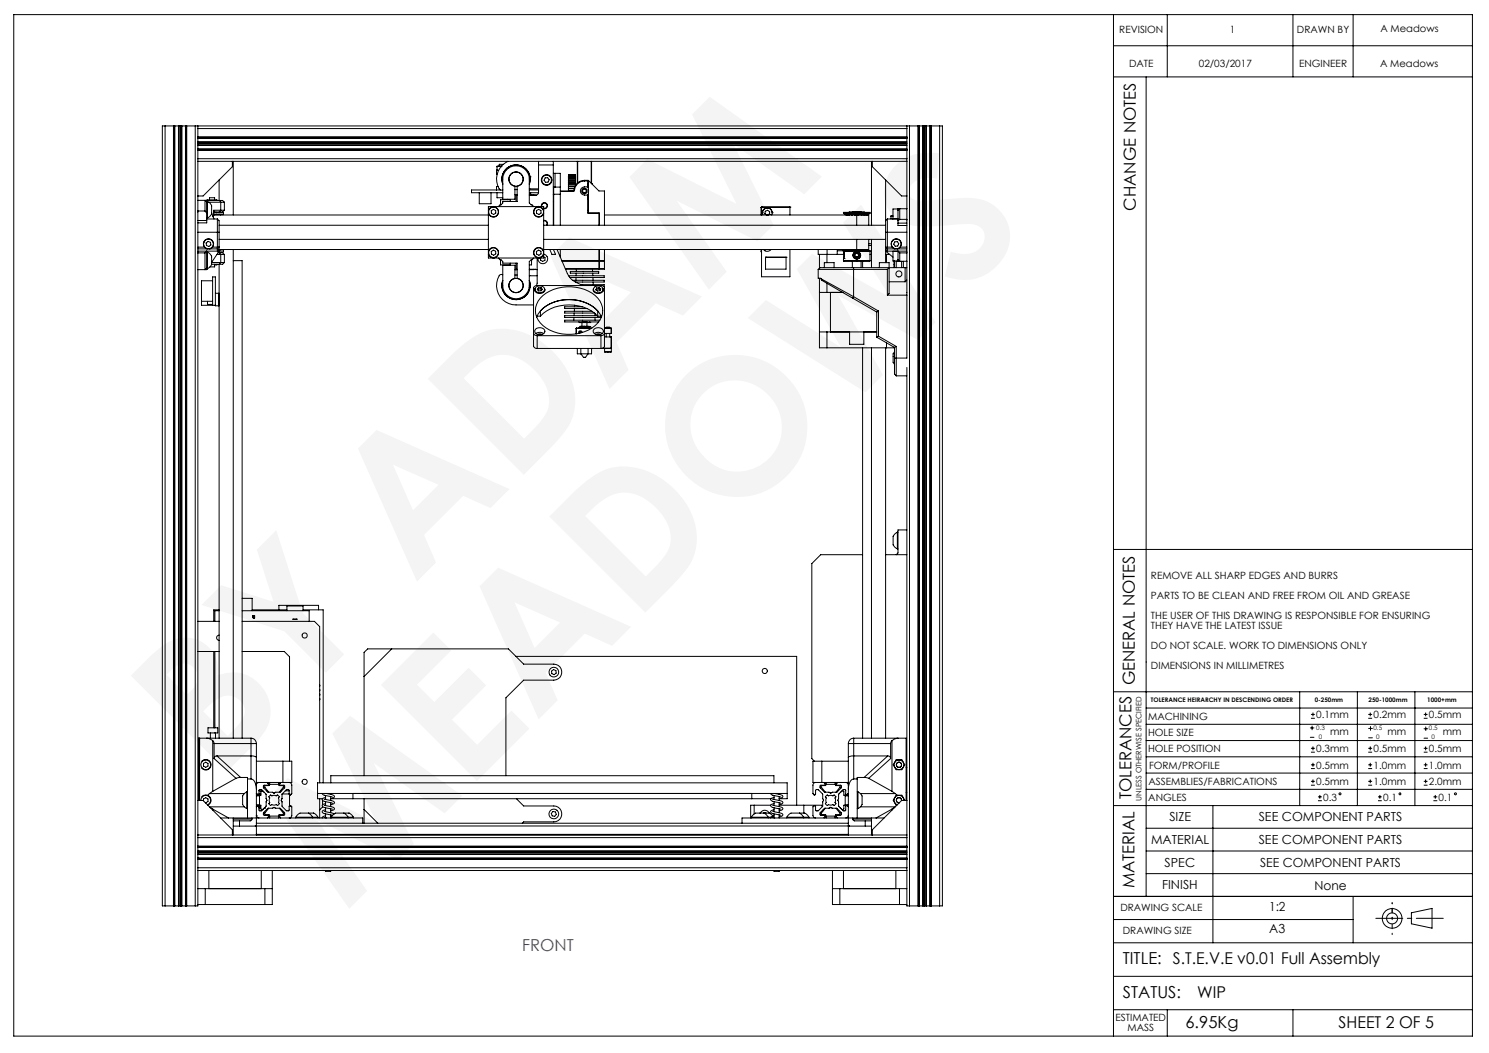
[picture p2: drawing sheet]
<svg xmlns="http://www.w3.org/2000/svg" width="420mm" height="297mm" viewBox="0 0 420 297" stroke-linecap="round" stroke-linejoin="round" font-family="sans-serif">
<defs><g id="words">
<g font-size="53.3" fill="#f4f4f4">
<text x="60.9" y="220.7" transform="rotate(-45 60.9 220.7)">BY ADAM</text>
<text x="97.5" y="257.3" transform="rotate(-45 97.5 257.3)">MEADOWS</text>
</g>
<g font-size="4.7">
<text x="320.4" y="59.4" transform="rotate(-90 320.4 59.4)">CHANGE NOTES</text>
<text x="320.1" y="193.3" transform="rotate(-90 320.1 193.3)">GENERAL NOTES</text>
<text x="319.2" y="225.4" transform="rotate(-90 319.2 225.4)">TOLERANCES</text>
<text x="320" y="250.5" transform="rotate(-90 320 250.5)">MATERIAL</text>
<text x="316.7" y="271.8">TITLE: S.T.E.V.E v0.01 Full Assembly</text>
<text x="316.7" y="281.4">STATUS:</text>
<text x="334.4" y="290.1">6.95Kg</text>
</g>
<text font-size="4.7" fill="#00f" x="147.3" y="268.2">FRONT</text>
<g font-size="4.6">
<text x="337.7" y="281.4">WIP</text>
<text x="377.6" y="290.1">SHEET 2 OF 5</text>
</g>
<g font-size="3.5">
<text x="329.8" y="231.6">SIZE</text>
<text x="355.1" y="231.6">SEE COMPONENT PARTS</text>
<text x="324.7" y="237.9">MATERIAL</text>
<text x="355.1" y="237.9">SEE COMPONENT PARTS</text>
<text x="328.5" y="244.6">SPEC</text>
<text x="355.5" y="244.6">SEE COMPONENT PARTS</text>
<text x="327.8" y="250.8">FINISH</text>
<text x="370.8" y="251.1">None</text>
<text x="358" y="257.1">1:2</text>
<text x="358" y="263.2">A3</text>
</g>
<g font-size="2.8">
<text x="315.7" y="9.4">REVISION</text>
<text x="346.9" y="9.4">1</text>
<text x="365.8" y="9.4">DRAWN BY</text>
<text x="389.4" y="9.1">A Meadows</text>
<text x="318.5" y="18.8">DATE</text>
<text x="338.2" y="18.8">02/03/2017</text>
<text x="366.4" y="18.8">ENGINEER</text>
<text x="389.3" y="18.8">A Meadows</text>
<text x="324.7" y="163.4">REMOVE ALL SHARP EDGES AND BURRS</text>
<text x="324.7" y="169">PARTS TO BE CLEAN AND FREE FROM OIL AND GREASE</text>
<text x="324.7" y="174.6">THE USER OF THIS DRAWING IS RESPONSIBLE FOR ENSURING</text>
<text x="324.7" y="177.5">THEY HAVE THE LATEST ISSUE</text>
<text x="324.7" y="183.1">DO NOT SCALE. WORK TO DIMENSIONS ONLY</text>
<text x="324.7" y="188.8">DIMENSIONS IN MILLIMETRES</text>
<text x="323.9" y="203.1">MACHINING</text>
<text x="371.3" y="202.6">0.1mm</text>
<text x="387.4" y="202.6">0.2mm</text>
<text x="403.1" y="202.6">0.5mm</text>
<text x="323.8" y="207.6">HOLE SIZE</text>
<text x="375.2" y="207.4">mm</text>
<text x="391.3" y="207.4">mm</text>
<text x="407" y="207.4">mm</text>
<text x="323.8" y="212.1">HOLE POSITION</text>
<text x="371.3" y="212.1">0.3mm</text>
<text x="387.4" y="212.1">0.5mm</text>
<text x="403.1" y="212.1">0.5mm</text>
<text x="324" y="221.4">ASSEMBLIES/FABRICATIONS</text>
<text x="324.1" y="216.8">FORM/PROFILE</text>
<text x="371.3" y="216.8">0.5mm</text>
<text x="371.3" y="221.4">0.5mm</text>
<text x="387.4" y="216.8">1.0mm</text>
<text x="387.4" y="221.4">1.0mm</text>
<text x="403.1" y="216.8">1.0mm</text>
<text x="403.1" y="221.4">2.0mm</text>
<text x="323.9" y="225.8">ANGLES</text>
<text x="373.2" y="225.8">0.3</text>
<text x="390.2" y="225.8">0.1</text>
<text x="405.8" y="225.8">0.1</text>
<text x="316" y="257.1">DRAWING SCALE</text>
<text x="316.7" y="263.5">DRAWING SIZE</text>
<text x="314.7" y="288">ESTIMATED</text>
<text x="318" y="290.8">MASS</text>
</g>
<text font-size="2.1" x="322" y="225.9" transform="rotate(-90 322 225.9)">UNLESS OTHERWISE SPECIFIED</text>
<g font-size="1.8">
<text x="324.7" y="198.1">TOLERANCE HEIRARCHY IN DESCENDING ORDER</text>
<text x="370.9" y="198.1">0-250mm</text>
<text x="386.1" y="198.1">250-1000mm</text>
<text x="402.6" y="198.1">1000+mm</text>
<text x="371.3" y="205.9">0.3</text>
<text x="372" y="208.5">0</text>
<text x="387.4" y="205.9">0.5</text>
<text x="388.2" y="208.5">0</text>
<text x="403.1" y="205.9">0.5</text>
<text x="403.8" y="208.5">0</text>
</g>
</g></defs>
<g fill="none" stroke="#000" stroke-width=".28">
<path d="M3.9 4.1h411.4v288.1h-411.4zM314.1 4.1v288.1M314.1 12.9h101.2M329.2 4.1v17.6M364.7 4.1v17.6M381.7 4.1v17.6M46.6 35.5h-.8v220h.8M46.6 35.5v220M46.6 35.5h2.3M48.9 35.5h.1M48.9 35.5v220M49 35.5h.1"/>
<path d="M49 35.5v220M49.1 35.5h.1M49.1 35.5v220M49.2 35.5h.1M49.2 35.5v220M49.3 35.5h1.5M49.3 35.5v220M50.3 35.5h.1M50.3 35.5v220M50.8 35.5h.1M50.8 35.5v220M50.9 35.5h.3"/>
<path d="M50.9 35.5v220M51.2 35.5h.1M51.2 35.5v220M51.3 35.5h1M51.3 35.5v220M52.3 35.5h.1M52.3 35.5v220M52.4 35.5h.1M52.4 35.5v220M52.5 35.5h.1M52.5 35.5v220M52.6 35.5h.1"/>
<path d="M52.6 35.5v220M52.7 35.5h2.4M52.7 35.5v220M55.1 35.5h.7M55.1 35.5v220M55.8 38.6v.1M55.8 35.5v.8M55.8 38.7v.1M55.8 38.9v.1M55.8 36.3v2.3M55.8 38.8v.1M55.8 39v3"/>
<path d="M55.8 35.5h200M55.8 38.6h200M55.8 36.3h200M55.8 38.7h200M55.8 38.8h200M55.8 39h200M55.8 38.9h200M255.8 35.5h.7M255.8 38.6v.1M255.8 35.5v.8M255.8 38.7v.1M255.8 38.9v.1"/>
<path d="M255.8 36.3v2.3M255.8 38.8v.1M255.8 39v3M256.5 35.5h2.4M256.5 35.5v220M258.9 35.5h.1M258.9 35.5v220M259 35.5h.1M259 35.5v220M259.1 35.5h.1M259.1 35.5v220M259.2 35.5h.1"/>
<path d="M259.2 35.5v220M259.3 35.5h1M259.3 35.5v220M260.3 35.5h.1M260.3 35.5v220M260.4 35.5h.3M260.4 35.5v220M260.7 35.5h.1M260.7 35.5v220M260.8 35.5h1.5M260.8 35.5v220M261.2 35.5h.1"/>
<path d="M261.2 35.5v220M262.3 35.5h.1M262.3 35.5v220M262.4 35.5h.1M262.4 35.5v220M262.5 35.5h.1M262.5 35.5v220M262.6 35.5h.1M262.6 35.5v220M262.7 35.5h2.3M262.7 35.5v220M265 35.5h.8v220h-.8"/>
<path d="M265 35.5v220M314.1 21.7h101.2M323.3 21.7v231.1M55.8 42.3v.1M55.8 44.8v.7M55.8 42.2v.1M55.8 42v.1M55.8 42.1v.1M55.8 42.4v2.4M55.8 45.5v190M55.8 59.5h2M55.8 56.5h2.5l.1 .3"/>
<path d="M55.8 45.5h200M55.8 42.4h200M55.8 42.3h200M55.8 44.8h200M55.8 42.2h200M55.8 42.1h200M55.8 42h200M55.8 41h200M55.8 40h200M55.8 40.1h200M55.8 40.5h200M55.8 40.6h200"/>
<path d="M57.8 59.5l.5 .6M58.3 57l-.5-.5v3M58.3 57v5.2M58.3 56.5h3.6M58.4 56.5v-.1h2.8v.1M58.5 56.8l.5 .3a1.75 1.75 0 0 1 .7 1.9 2.1 2.1 0 0 1-1.2 2.5M58.5 56.8h-.2v.2M58.5 56.8v4.7M58.9 57h3.4M59.1 56.4v-.6h1.4v.6M60.3 59.9l.8 .1M60.3 59.8h1.6"/>
<path d="M60.5 59.8v.1M61.8 50.8v5.7M61.8 59.8v.2M61.9 56.5h.9l.5 .5M61.9 56.5l.4 .5M62.3 57h1M62.3 59.3h1M62.3 59.3h-2v1.5l-.3 .2M62.3 57v2.3M62.3 59.3l-.4 .5M63.3 59.3l-.5 .5h-.9M63.3 57v2.3"/>
<path d="M65.5 45.5v1.5l-8.2 8.3h-1.5M65.8 45.5v15.1M135.2 54.4v3.1h3.3v-3.1M137.8 59.3a1.47 1.47 0 0 1 2.2-.7 1.47 1.47 0 0 1 0 2.3 1.47 1.47 0 0 1-2.2-.7M137.8 58.3h15.6v14.5h-15.6zM138.6 59.4l.6-.3 .6 .3v.7l-.6 .4-.6-.4zM139.2 58.2l-.1 .1M140.2 54.4v1.4h1.6M140.2 47.9l.5 .2M140.2 47.9v.2M140.2 47.1v.8M140.5 52.6h-.4v1"/>
<path d="M140.5 58.3l1.3-1v-.5h4.1v-4.2a2.06 2.06 0 0 0 1.4-3.2 2.06 2.06 0 0 0-3.5 0 2.06 2.06 0 0 0 1.4 3.2v3.6h-3.4v-5.7a3.7 3.7 0 0 1 3.8-3.7 3.7 3.7 0 0 1 3.7 3.7v6.8l1.3 1M140.6 48.1h-.5v1h.2M140.7 46.9l-.5 .2M140.7 46.9h-.5v.2M140.7 46.9h.3M141 46.9l.5 .2M141 46.9h.6M141.1 53.6h-8.1v.8h8.8M141.7 53.6h.1M141.8 49.1h.1M141.8 52a4 4 0 0 1 3.8-5.5 4 4 0 0 1 3.7 5.5M141.8 51.9a4 4 0 0 1 3.8-5.4 4 4 0 0 1 3.7 5.4"/>
<path d="M142 46.4h-1.2v.5M142.4 48.1h.1M142.9 47.5h.1M143.1 56.2v.1M143.3 45.5a5.5 5.5 0 0 0-2.3 8h.8M143.5 47.1h.1M143.9 56.8v-.5h-2.7v1.5M145.2 54.9h.7M145.2 53.5h.7M145.9 55.1h-.3v1.7M147.6 47.1h.1M149.1 48.7h.1"/>
<path d="M149.3 53.2l2.6 .1M149.3 55l1.3 .1M149.3 53.6h2.6M149.5 49.9h.1M149.7 54.4v.6M150.6 55h.7M151.3 59.4l.6-.3 .7 .3v.7l-.6 .4-.7-.4zM151.8 58.3h.3M151.9 45.5v8.7a.84 .84 0 0 1-.9 .9h-1.7M151.9 54.4h-2.4v.6M151.9 46.5h4.2M152.7 58.3a.88 .88 0 0 1 .8-1.1 .88 .88 0 0 1 .9 .9 .88 .88 0 0 1-1 .8"/>
<path d="M152.9 58.3a.75 .75 0 0 1 .6-1 .75 .75 0 0 1 .8 .8 .75 .75 0 0 1-.9 .6M153.4 59.3a1.47 1.47 0 0 0-2.3-.7 1.47 1.47 0 0 0 0 2.3 1.47 1.47 0 0 0 2.3-.7M153.8 50.2l.7-.1 .4 .6-.3 .7h-.7l-.4-.6zM156.1 48.9h1.9v14.6M156.1 52.8h1.9M156.1 45.5v18M156.1 56.9h.1M156.1 55h.1M156.2 52.8v10.7M156.2 54.8h1.8M156.6 48.9v3.9M158 53.9h3.7"/>
<path d="M158 54h3.7M160.3 53.2v.6h1.6M160.3 52.6v.3M160.3 52v-.2l2 .2M160.3 51.4h2M160.3 50.9h2M160.3 50.4h2M160.3 50.1h2M160.3 49.8h2M160.3 52.6h1.9M160.3 53.2h1.6M160.3 52h2"/>
<path d="M160.3 49.8v.1M160.3 50.1v.1M160.3 50.4v.3M160.3 50.9v.2M160.3 51.4v.3M160.3 52v.3M160.3 49.5h2M160.3 49.4h2M160.3 49.3h2M161.7 53.9v.1M161.9 53.7h.1M161.9 53.7l-.2 .2"/>
<path d="M162 53.1l-1.7 .1M162 53.7l-.3 .3M162.2 52.5l-1.9 .1M162.3 49.8v.1M162.3 50.1v.1M162.3 50.4v.2M162.3 50.9v.2M162.3 51.4v.3M162.3 52v.1M162.8 45.5v6.1M162.9 45.5v6.1M164.3 53.6l.5-.3 .5 .2 .1 .6-.5 .3-.5-.2z"/>
<path d="M164.9 51a2.84 2.84 0 0 0-2.9 2.7M164.9 50.9h.9v.1M164.9 50.9v.1M164.9 50.9a3 3 0 0 0-3 2.8M164.9 51h.9M165.7 52.7l.2 .2M165.8 51v1.7a1.69 1.69 0 0 0-2 .7 1.16 1.16 0 0 0 1.1 1.6h.9M165.8 56.2h.1M165.8 59.3h.1M165.8 52.2h.1M165.8 55.5h.1M165.8 55v5.1h3.2v3.4"/>
<path d="M165.8 55.9h.1M165.8 51.8h.1M165.8 55.8h.1M165.8 51.9h.1M165.8 54.9l-.1 .1M165.9 52.9h.1M165.9 54.9l-.1 .1M166.8 45.5v6.2M166.9 51.8h.1M166.9 45.5v6.3M214.7 58.5h.1M214.7 58.5v2.1"/>
<path d="M214.8 58.4h.1M214.8 58.4h8M214.8 58.4v2.2M222.8 58.4h.1M222.8 58.4v2.2M239.5 59.9h4.3M240.5 59.8h2.4M245.8 45.5v18M246.1 45.5v1.5l8.2 8.3h1.5M249.8 50.8v11.5M253.3 59.4v-.5h-1.4v2.8h1.4M253.3 59.4v3.5"/>
<path d="M253.3 59.4l.5-.5v3M255.8 42.3v.1M255.8 44.8v.7M255.8 42.2v.1M255.8 42v.1M255.8 42.1v.1M255.8 42.4v2.4M255.8 45.5v55.5h-3.5M255.8 58.9h-2.5M55.8 70.8h5.5M55.8 71.3h2M55.8 65.5h6"/>
<path d="M55.8 69.7h1.9M55.8 62.2h2.5M57.7 69.7a1.45 1.45 0 0 1 .1-2 1.45 1.45 0 0 1 2 0 1.45 1.45 0 0 1 .1 2M57.7 69.7l.7 .5M57.8 71.3v4.8l.5-.5M57.8 71.3l.5-.5v4.8M58.1 68.5l.6-.4 .7 .3 .1 .7-.6 .4-.7-.3zM58.3 62.2v.7h-2.5M58.3 75.6v.2h.2M58.3 61.8h3M58.3 61.5h.2M58.3 71h.2"/>
<path d="M58.5 75.8l-.2 .3h-2.5M58.5 71l.5 .4a1.75 1.75 0 0 1 .7 1.9 2.1 2.1 0 0 1-1.2 2.5M58.5 71v4.8M59.7 60l.7 1.8M59.7 74.5h2.2M59.9 69.7l-.7 .5M59.9 69.7h1.9l-.5 .5h-5.5M60 79.2h-3.2v6.9h3.9M60.2 60.9v.4M60.3 60h2.7v.5h-2.7M60.3 60.6h77.5M60.5 74.5v.8h-1.3"/>
<path d="M61.2 74.5v.2h-.7M61.2 71.8h1.1M61.3 61.8v9M61.3 61.8l.5 .5v3.2M61.5 71.3h.4M61.8 70.5h1.2v.5h-1.3M61.8 63.5h76M61.8 67.5h76M61.8 65.5v5.3l-2.1 3.2h2.6M61.8 71v.3M61.8 74.5v133.7M61.8 70.3l-.5 .5"/>
<path d="M61.8 70.4h76M61.9 71.3h.9l.5 .5M61.9 71.3l.4 .5M62.2 60.5v.1M62.2 70.4v.1M62.3 74h1M62.3 71.8h1M62.3 71.8v2.2M62.3 74l-.4 .5M63.3 74l-.5 .5h-.9M63.3 71.8v2.2M65.8 73.5h2.5v134.7"/>
<path d="M65.8 70.4v137.8M137.8 70.8a1.47 1.47 0 0 1 2.2-.7 1.47 1.47 0 0 1 0 2.3 1.47 1.47 0 0 1-2.2-.7M138.6 70.9l.6-.3 .6 .3v.7l-.6 .4-.6-.4zM139.1 72.8h.2M140.5 72.8l1.3 1v.4h4.1v4.3a2.06 2.06 0 0 1 1.4 3.1 2.06 2.06 0 0 1-3.5 0 2.06 2.06 0 0 1 1.4-3.1v-3.7h-3.4v5.7a3.7 3.7 0 0 0 3.8 3.8 3.7 3.7 0 0 0 3.7-3.8v-6.7l1.3-1M141.2 73.3v1.4h2.7v-.5M141.8 77.5a.75 .75 0 0 0-1 .3 5.5 5.5 0 0 0 4.8 8.2h4.9M145.2 77.6h.7M145.2 76.1h.7M145.6 74.2v1.7h.3M149.3 77.8h2.2M149.3 75.9l2.2 .2"/>
<path d="M149.9 73.3v1.4h-.6M150.6 75.9l-1.3 .2M150.6 76h.7M151.3 70.9l.6-.3 .7 .3v.7l-.6 .4-.7-.4zM151.5 72.8v7.1l-.2 .6M151.8 72.8h.3M153.4 62.2a.89 .89 0 0 1 .9 .3 .89 .89 0 0 1 0 1M153.4 70.8a1.47 1.47 0 0 0-2.3-.7 1.47 1.47 0 0 0 0 2.3 1.47 1.47 0 0 0 2.3-.7 1.36 1.36 0 0 1 1 1.6 1.36 1.36 0 0 1-1.6 1.1 1.36 1.36 0 0 1-1-1.6M153.4 62.3a.75 .75 0 0 1 .8 .3 .75 .75 0 0 1-.1 .9M153.4 63.5h96.4M153.4 67.5h96.4M153.4 70.4h88.3"/>
<path d="M153.4 72.4l.3 .3v.7l-.6 .3-.6-.3v-.6M155.1 70.4l.6 1.4h1l-.6-1.4M157.1 70.4l2.9 6.7a4.9 4.9 0 0 0 2.5 2.5l1.9 .9M158 70.4v2.2M158.5 73.7h12M159.5 75.8h11M160.4 77.8h10v.5h-9.6M160.9 76.5h8v.5h-8zM161.5 79.1h8.9v.4h-8.1M162.4 79.5v.1M162.5 78.3v.8M162.5 77v.8"/>
<path d="M162.6 75.9v.6M165.9 60.1v-9.2l3 3h1.6v9.6M167.1 75.9v.6M167.2 77v.8M167.3 78.3v.8M167.3 79.5l.1 .8M169 70.4v5.5M170.5 73.5v.2M170.5 75.8l-11 .1M170.5 70.4v3.1M170.5 73.7v2.1M170.5 73.5l-12 .1"/>
<path d="M170.5 60.6h71.2M214.7 70.4l.1 .6M214.8 70.4v7.7h8v-7.7M215.1 60h.1M215.1 60a1.38 1.38 0 0 1 1.3-1.3 1.38 1.38 0 0 1 1.4 1.3M215.2 60.6a1.37 1.37 0 0 1 1.3-1.9 1.37 1.37 0 0 1 1.2 1.9M215.4 70.4a1.31 1.31 0 0 0 2.1 0M215.9 72.6h.1M215.9 72.6h5.8M215.9 72.6v3.3h5.8v-3.3M217 60.5h.1M217 60.5l.1-.7-.6-.5-.6 .3-.1 .7 .4 .3"/>
<path d="M217 60.5l-.4 .1M217.8 60h.1M221.7 72.6h.1M230.8 76h19.5M230.8 76v2.5l.7 .1M230.8 70.4v1.4h.3M231.1 71.8h7M231.1 71.8v3.8M231.1 78.5v19.6h21.1v-.2M231.5 78.6l9.3 5.1M231.5 78.6l.3 .5 8.7 5M232.5 75.5v-1.4h2.8v1.4"/>
<path d="M233.3 79.9v2.6M233.3 70.4v3.7M237.7 70.4v.3M237.9 70.9a2.84 2.84 0 0 1 0 2.2l.2-.7zM237.9 73.6h7.5M237.9 70.9l.3-.2h6.9l.3 .2v2.7M237.9 60.1l.3 .3h6.9l.3-.3M237.9 60.1h7.5M237.9 60.1v-.2h7.5v.2M237.9 73.1v.5M238.1 70.7h-2v1.1M238.2 71.2v.8"/>
<path d="M238.2 72.8l.2 .2M238.7 60.4v.2M238.7 70.4v.3M238.8 60.4v.2M238.8 70.4v.3M238.9 60.4v.2M238.9 70.4v.3M239 60.4v.2M239 70.4v.3M239.1 60.4v.2M239.1 70.4v.3M239.4 60.4v.2"/>
<path d="M239.4 70.4v.3M239.6 60.4v.2M239.6 70.4v.3M239.7 60.4v.2M239.7 70.4v.3M240.1 60.4v.2M240.1 70.4v.3M240.2 60.4v.2M240.2 70.4v.3M240.4 60.4v.2M240.4 70.4v.3M240.4 70.9h-2.5h7.5h-2.5"/>
<path d="M240.4 73.7v1.8M240.5 60.4v.2M240.5 70.4v.3M240.8 75.5h-8.5a1.37 1.37 0 0 0-1.5 .5M240.8 75.5v8.2M240.8 75.5h15M240.9 72l.4 .6M240.9 72h.2M241 60.4v.2M241 70.4v.3M241.1 72l.3 .5M241.1 70.4v.3"/>
<path d="M241.3 71.4l-.4 .6M241.3 71.4l.1 .1M241.3 72.6h.8M241.3 60.4v.2M241.3 70.4v.3M241.4 60.4v.2M241.4 71.5l-.3 .5M241.4 71a.99 .99 0 0 0-.7 1.1 .99 .99 0 0 0 1 .9M241.4 70.4v.3M241.4 72.5l-.1 .1M241.4 72.5h.6M241.7 71a1.01 1.01 0 0 1 1 1 1.01 1.01 0 0 1-1 1"/>
<path d="M241.7 60.6h3.3v2.9M241.7 60.6v2.9M241.7 67.5v2.9M241.9 60.4v.2M241.9 70.4v.3M241.9 71.5h-.5M241.9 71.5l.4 .5M242 72.5h.1M242 72.5l.1 .1M242 60.4v.2M242 71.3l.4 .7M242 71.3l-.7 .1"/>
<path d="M242 71.3l-.1 .2M242 70.4v.3M242.3 72h.1M242.3 72l-.3 .5M242.3 60.4v.2M242.3 70.4v.3M242.4 72l-.3 .6M242.8 60.4v.2M242.8 70.4v.3M242.9 73.7v1.8M242.9 60.4v.2M242.9 70.4v.3"/>
<path d="M243.1 60.4v.2M243.1 70.4v.3M243.3 73.7v1.8M243.6 60.4v.2M243.6 70.4v.3M243.7 60.4v.2M243.7 70.4v.3M243.9 60.4v.2M243.9 70.4v.3M244.2 60.4v.2M244.2 70.4v.3M244.3 60.4v.2"/>
<path d="M244.3 70.4v.3M244.4 60.4v.2M244.4 70.4v.3M244.5 60.4v.2M244.5 70.4v.3M244.6 60.4v.2M244.6 70.4v.3M245 69.2h.8M245 67.5v2.9h-3.3M245 68.8h.8M245.2 70.7h.6M245.4 73.5h.4"/>
<path d="M245.4 71.8h.4M245.8 67.5v8M248 75.5v-1.4h2.8v8.7l-.5 .5M249.8 62.3v3.2M249.8 71.8h1.1M249.8 65.5v8.6M249.8 65.5h6M249.8 70.3l.5 .5M249.8 70.8l2.1 1.7M250 71.8v2.3M250.3 61.8v9M250.3 61.8h3"/>
<path d="M250.3 61.8l-.5 .5M250.3 70.8h5.5M250.3 76v7.3M250.8 75.5l-.5 .5M250.8 79.5h4.5M251.3 61v.8M251.3 60.9h.6M251.3 60.9v.1M251.7 69.7a1.45 1.45 0 0 1 .1-2 1.45 1.45 0 0 1 2 0 1.45 1.45 0 0 1 .1 2M251.7 69.7l.7 .5M251.7 69.7h-1.9l.5 .5h5.5M251.9 61.6l-.1 .2"/>
<path d="M252.2 73.7h.1M252.2 73.6v1.9M252.3 74.5l-.1 .2M252.3 73.6v1.9M252.4 68.2h.7l.4 .6-.3 .6-.7 .1-.4-.6zM252.8 73.6v1.9M253.2 73.6l2.6 .1M253.3 62.9v.7h2.5M253.3 70.9h-1.4v2.7h1.4v-.4M253.3 62.9h2.5M253.8 71.3l-.5-.5v2.4M253.8 61.9h2"/>
<path d="M253.8 71.3v2.4l-.5-.5M253.8 61.9l-.5 .4M253.8 71.3h2M253.9 69.7l-.7 .5M253.9 69.7h1.9M254.3 73.7v1.8M254.8 73.7v1.8M255.3 75.5v4M255.8 79l-.5 .5M56.8 85h3.2M58.5 85v.9h1.5M60 86.1v-8h.7v8.2h1.1"/>
<path d="M60.7 82.7h1.1M61.7 85.2h.1M61.7 83.8h.1M61.7 82.7v3.6M149.3 81.1h.2v-.5l-.2-1.5a4 4 0 0 1-3.7 5.4 4 4 0 0 1-3.8-5.4 3.9 3.9 0 0 0 2.2 5.1 3.9 3.9 0 0 0 5.1-2.2v-.3M150.5 94a.96 .96 0 0 0 1 .7M150.9 81.6v.5M150.9 81.4a1.37 1.37 0 0 0 .8 1.4 1.37 1.37 0 0 0 1.6-.4l.4-.6-.1-.4M151 92.9a1.64 1.64 0 0 1 2.7 .5 1.58 1.58 0 0 1-1.4 1 1.58 1.58 0 0 1-1.5-.8zM151.1 94.1a1.96 1.96 0 0 1 2.3 0M151.2 81a1.42 1.42 0 0 1 2.4 .8 1.5 1.5 0 0 1-1.4 .7 1.5 1.5 0 0 1-1.3-.9zM151.4 89.4a9.7 9.7 0 0 1 9.7-4.9 9.4 9.4 0 0 1 8.6 4.9"/>
<path d="M151.4 89.2h1M151.5 98.3h20.9v.9M151.5 94.7v3.6M151.5 94.7h18M151.6 94.4l.7-.2 .6 .2M151.9 81.2v.3M151.9 81.5l-.2 .3M152.4 84.1a11.8 11.8 0 0 1 16.2 0 5.4 5.4 0 0 1-1.6 8.4 12.1 12.1 0 0 1-14.6-1.4 5.1 5.1 0 0 1 0-7zM152.4 89.2v-1.5a11.8 11.8 0 0 1 16.2 0v1.5M152.4 89.2a11.9 11.9 0 0 1 16.2 0M152.6 81.1l.4 .5-.4 .4-.7 .1-.3-.5 .3-.4M152.6 81.1l-.7 .1"/>
<path d="M152.6 81.5h-.7M152.6 81.5l.2 .3M152.6 81.1v.4M153.6 81.6v.5M161.9 89.5v.8M162 88.3l-.1 .7M162 87v.8M162.1 86.1l-.1 .4M162.5 92.6h4.3M162.5 92.6v1.6M162.6 92.5v1.7M162.6 92.5h4.3"/>
<path d="M162.6 92.5l-.1 .1M162.8 98.3v1.5h4.1v-1.5M163.2 90.8l.3 .2 2.1-.2M163.4 92.4h.1M163.4 93.4h.1M163.4 92.4l.2 .1M163.8 92.1l-.4 .3M163.8 98.3v1.5M163.9 80.3h6.5l-.1 .5M164 93.8a.25 .25 0 0 0-.4-.2 .25 .25 0 0 0-.1 .4M164.1 91v1M164.2 93.8a.49 .49 0 0 0-.6-.5 .49 .49 0 0 0-.3 .7"/>
<path d="M164.4 86.5h-5.1v.5h6.3M164.9 92h-1.3l.2 .2M164.9 92l-1.1 .1M164.9 92l1.4 .1M165.6 91v1M165.9 98.3l-.1 1.5-.6 1h-.6l-.7-1M165.9 92.4l-1 .1M165.9 92.4l.3 .1M166.3 90.8l.3 .2M166.3 92.2l-.4 .2M166.3 92.1l-2.9 .3M166.4 92.2h.1"/>
<path d="M166.4 92.2l-3 .2M166.6 90.9l-3 .1M167 87.8h-7.7v.5h8.4M167.4 81.6v.5M167.4 81.3a1.14 1.14 0 0 0 .3 1.2 1.14 1.14 0 0 0 1.2 .3 1.04 1.04 0 0 0 1-.4 1.04 1.04 0 0 0 .2-1.1M167.5 92.9a1.65 1.65 0 0 1 2.7 .5 1.51 1.51 0 0 1-1.5 1 1.51 1.51 0 0 1-1.4-1.2zM167.5 81.2a1.41 1.41 0 0 1 1.5-.6 1.41 1.41 0 0 1 1.1 1.3 1.46 1.46 0 0 1-1.5 .7 1.46 1.46 0 0 1-1.2-1.1zM167.6 94.1a1.91 1.91 0 0 1 2.3 0M167.8 88.4v.6M167.8 89.5l.1 .8M168.1 94.4l.7-.2 .6 .2M168.3 81.6l-.1 .2"/>
<path d="M168.3 81.2v.4M168.5 89h-9.2v.5h10.3M168.6 89.2h.9M169 81.1l.5 .4-.2 .5-.7 .1-.5-.4 .2-.5M169 81.1l-.7 .1M169 81.5l.3 .3M169 81.5l-.7 .1M169 81.1v.4M169.2 90.3h-9.9v.5h9.6M169.5 94.7v3.6a.88 .88 0 0 0 1-.7v-16.4a.88 .88 0 0 0-1-.7h-18a.96 .96 0 0 0-1 .7v16.4a.96 .96 0 0 0 1 .7M170 98.2h2.5M170.1 81.6v.5"/>
<path d="M170.5 94a.88 .88 0 0 1-1 .7M170.5 92.6h2M170.5 92.5h1.9M170.5 95h2v3.2M170.5 99.2h1.9M170.5 98.3v.9M171 92.4h1M171 92.4v.1M171 94v1M172 92.4v.1M172 94v1M172.4 92.5v1.5"/>
<path d="M172.4 95l.1 3.2M172.4 92.5l.1 .1M172.5 92.6v1.4h-2M231.1 82.5h6.6M231.1 93.6h16.2M233.3 93.6v4.5M234.2 82.5v11.1M239.6 93.6v3.5h4.1v-3.5M240.5 84.1l6.8 3.9M240.8 83.7l-.3 .4M240.8 83.7l7 4M243.3 98.1v110.1"/>
<path d="M245.8 98.1v110.1M247.3 88v7.1M247.3 95.1l5 2.9M247.8 87.7l-.5 .3M247.8 94.8l5 2.9M247.8 87.7v7.1M247.8 94.8l-.5 .3M249.8 98.1v110.1M250 96.7v1.4M250.3 83.3h5.5M252.3 99.2a1.62 1.62 0 0 0-.4 1.8 1.47 1.47 0 0 0 .4 1.7M252.3 98v3"/>
<path d="M252.8 97.7v8.3M252.8 97.7l-.5 .3M252.3 101v3.3a1.56 1.56 0 0 0 .5 1.7M252.8 106h3M255.8 103.6v131.9M243.3 156.5h-11.8l-2.5 2.5v55l.7 .7M249.8 156.5h6M253.1 150.1l-.5 .4a1.75 1.75 0 0 0-.7 2 2.04 2.04 0 0 0 1.2 2.3M253.1 150.1v4.7M253.1 154.8h.2M253.1 150.1h.2M255.8 149.5h-2.5v6.5l-.5 .5"/>
<path d="M314.1 155h101.2M55.8 175.3h6M61.8 179.1a.74 .74 0 0 0-.7 .8 .74 .74 0 0 0 .7 .7M61.8 172h-1.5v3.3M61.8 172.3h-1.2v3M68.3 175.3h20.4l1.5 1.4v44.1M68.3 168.8h2.8v3.5M68.3 172.3h18.9v3M71.1 172h9.8M71.2 173.7l.2 .3M71.2 174.2h.1M71.2 173.7v.5"/>
<path d="M71.3 173.7h-.1M71.3 174.2l.2 .1M71.3 173.7h.4M71.3 174.2h.2M71.4 174l.1 .2M71.4 174l-.2 .2M71.5 173.7l-.1 .3M71.5 173.6v.1M71.5 174.2h.2M71.5 173.7h-.2M71.7 174.2l.1 .1M71.7 173.7v.5"/>
<path d="M71.8 173.6l-.1 .1M71.8 173.6v.7M78.7 172v-1.3h11.2v1.3M80.9 172.3v-1.4h4.6v1.4M82.7 174.6l1 .1zM85.5 172h5.7v48.8M55.8 183.8h6M60.3 183.8v21.5M60.6 183.8v21.5M68.3 183.8h11.9l1.5 1.4v29.5M90.2 197v.4M90.2 195.8v.3"/>
<path d="M90.2 194.5v.3M90.2 193.2v.3M110.5 183l-7.8 7.8M145.5 185.1h79.2v42M155.6 189.3l.5-.5 .7 .4 .1 .7-.6 .4-.7-.3zM314.1 195.1h101.2M323.3 199.7h92M366.6 195.1v32.1M382.9 195.1v32.1M399.1 195.1v32.1M56.1 208.2l-.1 17.6M56.1 208.2h.2"/>
<path d="M56.1 208.2v17.6M56.3 208.2h2M56.3 208.2v17.6M57 214.8a1.42 1.42 0 0 1 2.1-.1 1.42 1.42 0 0 1 0 2 1.42 1.42 0 0 1-2.1-.1M57.4 215.3l.6-.3 .7 .3v.8l-.7 .3-.6-.3zM58.3 208.2l1 .3 .7 .4M58.3 208.2h12.5M58.7 205.3h2.7v1.4h-2.7zM59.3 206.7v1.5M60 208.9l.4 .8M60 208.9v14.3M60.4 209.7h10.4"/>
<path d="M60.4 214l6.2 5.5M60.4 209.7v4.3M60.8 206.7v1.5M61.2 213.2h10.1l1 .4M61.2 213.2a.69 .69 0 0 0-.8 .8M61.2 213.2l6.7 6.1M66.6 219.5l-6.6 3.7M67.9 219.3l-1.3 .2M67.9 219.3h1.9v11.4M69.8 219.7h1M70.8 219.7a2.6 2.6 0 0 1 1.5 2.9M70.8 208.2v1.5"/>
<path d="M70.8 208.2a1.51 1.51 0 0 1 1.5 1.5M70.8 209.7h1.5M70.8 209.7v10M72.3 209.7v22.5M72.3 214.7h7.5M79.8 214.7h2.5v6h-.7M79.8 214.7v6M102.7 218.8v-34.8l1-1h39.7l4.3 4.3h8.5a2.26 2.26 0 0 1 2.3 2.3 2.26 2.26 0 0 1-2.3 2.2h-8.5l-5 5v22M231.8 214.7h-2.5v6h.7M231.8 214.7v6M231.8 214.7h7.5M239.3 209.7h1.5"/>
<path d="M239.3 209.7v22.5M240.8 219.7a2.6 2.6 0 0 0-1.5 2.9M240.8 208.2a1.51 1.51 0 0 0-1.5 1.5M240.8 208.2v1.5M240.8 208.2h12.5M240.8 209.7v10M240.8 219.7h1M240.8 209.7h10.4M243.7 219.3l1.3 .2M243.7 219.3h-1.9v11.4M245 219.5l6.6 3.7M250.4 213.2h-10.1l-1 .4"/>
<path d="M250.4 213.2a.69 .69 0 0 1 .8 .8M250.4 213.2l-6.7 6.1M251.2 214l-6.2 5.5M251.2 209.7v4.3M251.6 208.9l-.4 .8M251.6 208.9v14.3M252.8 214.3h1.6l.3 .5 .5 .9-.8 1.4h-1.6l-.8-1.4zM253.3 208.2l-1 .3-.7 .4M253.3 208.2h2.3v17.6M255.6 216.5h.2M323.3 218h92M323.3 213.5h92"/>
<path d="M323.3 208.9h92M323.3 204.3h92M369.6 205.3h1M369.6 208h1M369.8 202.6h1.1M369.8 201.5h1.1M369.8 212.2h1.1M369.8 211.1h1.1M369.8 216.8h1.1M369.8 215.7h1.1M370.1 204.8v1M370.3 201v1"/>
<path d="M370.3 210.5v1.1M370.3 215.2v1M370.3 219.8v1.1M385.9 202.6h1.1M385.9 201.5h1.1M385.9 212.2h1.1M385.9 211.1h1.1M385.9 216.8h1.1M385.9 215.7h1.1M386 205.5h1.1M386 208.1h1.1M386.5 201v1"/>
<path d="M386.5 210.5v1.1M386.5 215.2v1M386.5 219.8v1.1M386.6 204.9v1.1M401.6 202.6h1.1M401.6 201.5h1.1M401.6 212.2h1.1M401.6 211.1h1.1M401.6 216.8h1.1M401.6 215.7h1.1M401.7 205.6h1M401.7 208.2h1"/>
<path d="M402.1 201v1M402.1 210.5v1.1M402.1 215.2v1M402.1 219.8v1.1M402.2 205v1.1M55.8 235.5v.8M55.8 238.7v.1M55.8 238.8h.1M55.8 238.9v.1M55.8 236.3v2.4M55.8 238.8v.1M55.8 239v3"/>
<path d="M55.8 225.8h1.5l8.2 8.2v1.5M55.8 235.5h200M55.8 236.3h200M55.8 238.7h200M55.8 238.8h200M55.8 238.9h200M55.8 239h200M56.7 225.8a1.37 1.37 0 0 1 2.1-1.2 1.37 1.37 0 0 1-.3 2.4M57.4 225.9v-.5l.6-.4 .7 .4v.7l-.7 .3-.1-.1M58.6 224.3h-1.2l-.4 .5M58.6 224.3a1.49 1.49 0 0 1 .9 1.4 1.49 1.49 0 0 1-.9 1.4M59.1 223.8l-.5 .5"/>
<path d="M59.1 223.8h9.8M59.1 227.6h9.8M59.3 227.7l.7 .5M60 223.2l-.9 .6M60 228.2v.3M60 228.2l4.5 2.5M62.2 230.7h40.1v1.5M65.8 231h5.2M65.8 230.7v4.8M65.8 233h180M67.6 231.5v1.5M69.6 223.3l-.5 .4a1.82 1.82 0 0 0-.7 2 1.98 1.98 0 0 0 1.2 2.4"/>
<path d="M69.6 223.3v4.8M69.6 228.1h.2M69.6 223.3h.2M71 231l-.3 .5h-4.9M71 230.7v.3M72.3 230.1h.1M72.3 230a.72 .72 0 0 0 .8 .7M72.3 223.9l.3 .3 .5-.3M72.3 223.8l.1 .1M72.3 232.2v3.1M72.3 235.3v.1M72.3 235.4v.1"/>
<path d="M72.3 232.8h-.3v.2M72.3 227h.9M72.3 224.5h.9M72.3 232.2h167M72.3 220.7h9.3M72.3 235.3h167M72.3 235.4h167M73.1 223.9v-1.1l.6-.1 1.3 1.3 .1 1.3 .2 .4-.2 .4v1.3l-1.3 1.3-.7-.1-.1-1.3-.4-.1-.3 .4M73.1 220.7a.78 .78 0 0 0-.8 .8M73.1 227.6h.2M73.1 227.9h.2M73.1 227.5h.2"/>
<path d="M73.1 223.9h.5M73.1 223.1h.7M73.3 227.9h.1M73.3 227.6v.3M73.3 227.5v.4M73.3 227.5v.1M74 223.1h.1M74.6 227.9h.1M74.6 223.6l-.8-.5-.2 .2v1h-.4v2.8h.4v1.1l.3 .2 .7-.5M75.2 223.1h.3M75.4 220.7l.4 .3-.1 .4-1.3 .1-.1 .7 1.3 1.2h1.2M75.5 230.6l-.1 .1"/>
<path d="M75.5 230.6h.1M75.8 230.1h.1M75.8 223.4l-1.2-1.6 1.3-.2v-.4h2.8v.4h1.1l.1 .5-1.1 1.3M75.8 228l-1.2 1.6 .3 .2h1v.4h2.8v-.4h1.1l.1-.5-1.1-1.3M75.8 226.6h.1M75.9 226.6h.1M76 224.5l.3-.3 .4 .3 .5-.2 .7 .2 .5-.2 .4 .5-.3 .3 .2 1.7-.5 .4-.3-.3-.4 .2-.8-.2-.4 .3-.2-.2-.3-.3 .3-.4-.2-.6 .2-.6-.3-.3zM76.1 220.7v.5M76.1 230.2v.5M76.8 228h.1M76.8 228h-1.2l-1.3 1.2 .1 .7 1.4 .2v.3l-.3 .2M76.8 223.4h.1"/>
<path d="M76.9 228l.4-.3 .4 .3h1.3l1.3 1.2-.1 .7-1.4 .2v.3l.3 .2M77.1 223.6h.4M77.1 227.8h.4M78.6 220.7v.5M78.6 230.2v.5M78.7 230.1h.1M79.1 230.6l.1 .1M79.1 223.1h.3M79.1 230.6h.1M79.2 220.7l-.4 .3 .1 .4 1.3 .1 .1 .7-1.3 1.2h-1.2l-.4 .3-.5-.2M79.6 223.9h2M80.5 223.1h1.1"/>
<path d="M81.6 223.9l-.1-1.1-.7-.1-1.2 1.3v1.3l-.3 .4 .3 .4v1.4l1.2 1.2 .7-.1 .2-1.4h.3l.3 .3v2.5a.72 .72 0 0 1-.7 .7M81.6 220.7a.78 .78 0 0 1 .7 .8v2.4l-.3 .3-.4-.3M81.7 230.7h.1M81.7 220.7h.1M81.7 224.2v3M83.4 230.5h4.8M83.4 230.5v.2M87 229.3h-.7a2.22 2.22 0 0 0-2.4 .5l-.5 .7M87 229.3l1.2 1.2M87 229.3a2.09 2.09 0 0 1 2.2 .5l.5 .7M88.2 230.5h1.5M88.2 230.5v.2"/>
<path d="M89.6 223.8h132.4M89.7 230.5v.2M90.2 225.3v5.4M90.9 223.8a2.63 2.63 0 0 0 2.3 .8l.6 .2M90.9 225.3h-1.3v-4.5h132.4v4.5h-2.2M91 225.8v1.2M91 227.5l-.8 .9M91.4 230.6l.7 .1M91.4 228.8l2.9 .8M91.4 227.2h.5a3.8 3.8 0 0 1 2.4 .8l-.3 .5-.7 .2M91.4 225.4l.5 .1a3.8 3.8 0 0 1 2.4 .8v.3l-1 .4M91.8 228.4l-.9 .4 .2 .5 2.7 .7"/>
<path d="M91.8 230.1l-.7 .2-.2 .4M91.8 226.7l-.9 .3 .2 .5 2.7 .7M91.8 224.9l-.9 .4 .2 .5 2.7 .8M91.8 224.4v1.1M91.8 226.1v1.1M91.8 227.8v1.1M91.8 229.5v1.1M91.9 223.8a3.3 3.3 0 0 1 2.4 .8v.3l-1 .3M93.3 223.8v.2M93.3 224.7v1.1M93.3 226.4v1.1M93.3 228.1v1.1"/>
<path d="M93.3 229.8v.9M93.3 225.3h124.2M93.3 220.8v-2h125v2M93.4 230.5h4.8M93.4 230.5v.2M93.6 230.4h-.3M97 229.3h-.7a2.22 2.22 0 0 0-2.4 .5l-.5 .7M97 229.3l1.2 1.2M97 229.3a2.09 2.09 0 0 1 2.2 .5l.5 .7M98.2 230.5h1.5M98.2 230.5v.2M99.6 223.8v1.5"/>
<path d="M99.7 230.5v.2M102.7 228.3l3.9 3.9M102.7 225.3v6.9M145.7 225.3l2 2h8.5a2.24 2.24 0 0 1 2.3 2.3 2.24 2.24 0 0 1-2.3 2.2h-8.5l-.4 .4M156 228.9l.7 .1 .2 .7-.4 .6-.7-.2-.3-.7zM211.9 230.5h4.8M211.9 230.5v.2M212.1 223.8v1.5M212.7 227.1v2.5M214.5 229.3a1.36 1.36 0 0 1 1.2-.8 1.36 1.36 0 0 1 1.3 .8M214.6 229.2l-.3 .1M215.3 229.3h.8"/>
<path d="M215.5 229.3h-.7a2.22 2.22 0 0 0-2.4 .5l-.5 .7M215.5 229.3l1.2 1.2M215.5 229.3h1.5M216.7 230.5h.7M216.7 230.5v.2M216.9 229.2l.3 .2M217 229.3l1 .9M217.4 223.8a2.63 2.63 0 0 0 2.3 .8l.6 .2M217.4 227.1h-5.7v3.6M217.9 230.6l.6 .1M217.9 228.8l.5 .1a3.8 3.8 0 0 1 2.4 .9l-.3 .4-.7 .2M217.9 227.2h.5a3.8 3.8 0 0 1 2.4 .8l-.3 .5-.7 .2"/>
<path d="M217.9 225.4l.5 .1a3.8 3.8 0 0 1 2.4 .8l-.3 .5-.7 .2M218.3 228.4l-.9 .4 .2 .5 2.7 .7M218.3 230.1l-.7 .2-.2 .4M218.3 226.7l-.7 .2-.3 .3a2.51 2.51 0 0 0 2.4 .9l.6 .1M218.3 224.9l-.7 .2-.3 .4a2.51 2.51 0 0 0 2.4 .9l.6 .2M218.3 224.4v1.1M218.3 226.1v1.1M218.3 227.8v1.1M218.3 229.5v1.1M218.4 223.8a3.3 3.3 0 0 1 2.4 .8l-.3 .4-.7 .2M219.8 223.8v.2M219.8 224.7v1.1"/>
<path d="M219.8 226.4v1.1M219.8 228.1v1.1M219.8 229.8v.9M219.8 227.1h11.9l.3 .4M221.9 230.5h4.8M221.9 230.5v.2M225.5 229.3a2.09 2.09 0 0 1 2.2 .5l.5 .7M225.5 229.3h-.7a2.22 2.22 0 0 0-2.4 .5l-.5 .7M225.5 229.3l1.2 1.2M226.7 230.5h1.5M226.7 230.5v.2M226.7 227.1v2.2"/>
<path d="M228.2 230.5v.2M230 220.7a.78 .78 0 0 0-.7 .8v2.4l.3 .3h.4l.1-1.4 .7-.1 1.2 1.2 .1 1.4 .2 .4-.2 .4v1.3l-1.3 1.3-.7-.1-.2-1.4h-.3l-.3 .3v2.5a.72 .72 0 0 0 .7 .7M230 220.7h9.3M232.2 228.3v.4M232.2 229.8v.2M232.4 220.7l.4 .3-.1 .4-1.2 .1-.1 .7 1.2 1.2h1.3l.3 .3 .5-.2M232.5 230.6l-.1 .1M232.5 230.6h.1M232.8 228l-1.2 1.5 .2 .3h1.1v.4h2.8v-.4h1.1l.2-.4-1.2-1.4M232.8 223.4l-1.2-1.6 .4-.2h.9v-.4h2.8v.4h1.1l.2 .4-1.2 1.4M233 224.5l.4-.3 .3 .3 .4-.2 .8 .2 .4-.2 .5 .5-.3 .3 .2 1.7-.4 .4-.4-.3-.4 .2-.8-.2-.3 .3-.3-.2-.3-.3 .3-.4-.2-.4 .2-.8-.3-.3zM233 220.7v.5"/>
<path d="M233 230.2v.5M234.1 223.6h.4M234.1 227.8h.4M234.7 228l-.3-.3-.5 .3h-1.3l-1.3 1.2 .2 .7 1.3 .2v.3l-.3 .2M234.7 228h.1M234.7 223.5h.1M234.8 228h1.2l1.3 1.2-.1 .7-1.4 .2v.3l.3 .2M235.5 220.7v.5M235.5 230.2v.5M236.1 230.6l.1 .1M236.1 230.6h.1M236.2 220.7l-.4 .3 .1 .4 1.3 .1 .1 .7-1.3 1.2h-1.2"/>
<path d="M237 223.6l.8-.5 .2 .2v1h.4v2.8h-.4v1.1l-.3 .2-.7-.5M238.4 227h.9M238.4 224.5h.9M238.5 220.7a.78 .78 0 0 1 .8 .8M239.3 223.8l-.3 .4h-.4l-.1-1.4-.7-.1-1.2 1.3-.1 1.3-.2 .4 .2 .4 .1 1.3 1.2 1.3 .7-.1 .2-1.3 .3-.1 .3 .4M239.3 230a.72 .72 0 0 1-.8 .7M239.3 232.2v3.1M239.3 235.3v.1M239.3 235.4v.1M239.3 232.8h.3v.2M240.6 231l.3 .5h4.9M240.6 231h5.2"/>
<path d="M240.6 230.7v.3M241.8 228.1h.2M241.8 223.3h.2M242 223.3l.5 .4a1.82 1.82 0 0 1 .7 2 1.98 1.98 0 0 1-1.2 2.4M242 223.3v4.8M242.7 227.6h9.8M242.7 223.8h9.9M244.1 231.5v1.5M245.8 230.7v4.8M249.4 230.7h-40.1v1.5M251.6 223.2l1 .6M251.6 228.2v.3"/>
<path d="M251.6 228.2l-4.5 2.5M252.3 227.7l-.7 .5M252.6 223.8l.4 .5M253 224.3h.4a1.23 1.23 0 0 1 1.6 1l.2 .5M253 224.3h-.2l-.8 1.4 .8 1.4h.2M253 224.4h.3M253.3 224.4a1.36 1.36 0 0 0-1.1 1.2 1.36 1.36 0 0 0 .9 1.4M253.3 224.4a1.36 1.36 0 0 1 1.7 1.4M254.3 225.8a.73 .73 0 0 0-.7-.8 .73 .73 0 0 0-.8 .8 .73 .73 0 0 0 .8 .6M254.3 225.8a.75 .75 0 0 0-.7-.8 .75 .75 0 0 0-.8 .7 .75 .75 0 0 0 .8 .7M254.3 225.8l-8.2 8.2v1.5M254.3 225.8h1.5"/>
<path d="M255.6 223.5h.2M255.8 235.5v.8M255.8 238.7v.1M255.8 238.8h.1M255.8 238.9v.1M255.8 236.3v2.4M255.8 238.8v.1M255.8 239v3M314.1 227.2h101.2M323.3 222.6h92M323.3 233.6h92M342.1 227.2v38.7"/>
<path d="M369.8 221.5h1.1M369.8 220.4h1.1M371.8 225.8h1.1M371.8 224.8h1.1M372.3 224.2v1.1M385.9 221.5h1.1M385.9 220.4h1.1M388.7 225.8h1M388.7 224.8h1M389.2 224.2v1.1M401.6 221.5h1.1M401.6 220.4h1.1"/>
<path d="M404.3 225.8h1.1M404.3 224.8h1.1M404.8 224.2v1.1M46.6 255.5h2.3M48.9 255.5h.1M49 255.5h.1M49.1 255.5h.1M49.2 255.5h.1M49.3 255.5h1.5M50.3 255.5h.1M50.8 255.5h.1M50.9 255.5h.3"/>
<path d="M51.2 255.5h.1M51.3 255.5h1M52.3 255.5h.1M52.4 255.5h.1M52.5 255.5h.1M52.6 255.5h.1M52.7 255.5h2.4M55.8 244.8v.7M55.8 242.3v.1M55.8 242.2v.1M55.8 242v.1M55.8 245.5v10h-.7"/>
<path d="M55.8 240h200M55.8 242.1v.1M55.8 242.4v2.4M55.8 250.6h21M55.8 244.8h200M55.8 245.5h200M55.8 242.4h200M55.8 242.3h200M55.8 242.2h200M55.8 242h200M55.8 242.1h200M55.8 240.9h200"/>
<path d="M55.8 240.1h200M55.8 240.6h200M55.8 240.4h200M57.9 250.6v4.5M58.9 245.5v5.1M73.7 245.5v5.1M74.7 250.6v4.5M76.8 245.5v9.6h-21M91.8 245.5v.3h1.5v-.3M218.3 245.5v.3h1.5v-.3M234.8 250.6h21M234.8 245.5v9.6h21"/>
<path d="M236.9 250.6v4.5M237.9 245.5v5.1M252.7 245.5v5.1M253.7 250.6v4.5M255.8 244.8v.7M255.8 242.3v.1M255.8 242.2v.1M255.8 242v.1M255.8 245.5v10h.7M255.8 242.1v.1M255.8 242.4v2.4M256.5 255.5h2.4"/>
<path d="M258.9 255.5h.1M259 255.5h.1M259.1 255.5h.1M259.2 255.5h.1M259.3 255.5h1M260.3 255.5h.1M260.4 255.5h.3M260.7 255.5h.1M260.8 255.5h1.5M261.2 255.5h.1M262.3 255.5h.1M262.4 255.5h.1"/>
<path d="M262.5 255.5h.1M262.6 255.5h.1M262.7 255.5h2.3M314.1 252.8h101.2M314.1 259.4h67.6M323.3 240h92M323.3 246.4h92M381.7 252.8v13.1M398.1 257.5l5.8-1.3v5.6l-5.8-1.2zM314.1 265.9h101.2M314.1 275.4h101.2M314.1 284.8h101.2"/>
<path d="M329.2 284.8v7.4M364.7 284.8v7.4"/>
<circle cx="139.2" cy="59.8" r="1.39"/>
<circle cx="145.5" cy="50.5" r="2"/>
<circle cx="152" cy="59.8" r="1.38"/>
<circle cx="154.2" cy="50.8" r="1.37"/>
<circle cx="154.2" cy="50.8" r="1.51"/>
<circle cx="164.9" cy="53.9" r=".78"/>
<circle cx="58.8" cy="68.8" r="1.37"/>
<circle cx="139.2" cy="71.3" r="1.38"/>
<circle cx="152" cy="71.3" r="1.37"/>
<circle cx="241.7" cy="72" r="1.01"/>
<circle cx="241.7" cy="72" r="1.08"/>
<circle cx="241.7" cy="72" r=".86"/>
<circle cx="252.8" cy="68.8" r="1.37"/>
<circle cx="253.5" cy="77.3" r=".84"/>
<circle cx="145.6" cy="80.5" r="2"/>
<circle cx="85.9" cy="179.2" r=".73"/>
<circle cx="156.2" cy="189.6" r="1.38"/>
<circle cx="215.7" cy="189.3" r=".72"/>
<circle cx="58" cy="215.7" r="1.37"/>
<circle cx="253.6" cy="215.7" r=".72"/>
<circle cx="253.6" cy="215.7" r=".75"/>
<circle cx="253.6" cy="215.7" r="1.38"/>
<circle cx="85.9" cy="220.5" r=".72"/>
<circle cx="156.2" cy="229.6" r="1.38"/>
<circle cx="378" cy="223.9" r=".27"/>
<circle cx="394.9" cy="223.9" r=".28"/>
<circle cx="410.5" cy="223.9" r=".26"/>
<circle cx="392.7" cy="259" r="2.78"/>
<circle cx="392.7" cy="259" r="1.55"/>
</g>
<path d="M392.7 259v-4.4M392.7 254.6v4.4M392.7 259v4.6" fill="none" stroke="#000" stroke-width=".28" stroke-dasharray="15.2 1.3 1.3 1.3" stroke-dashoffset="14.9"/>
<path d="M388.1 259h19" fill="none" stroke="#000" stroke-width=".28" stroke-dasharray="15.2 1.3 1.3 1.3" stroke-dashoffset="7.6"/>
<use href="#words"/>
</svg>
